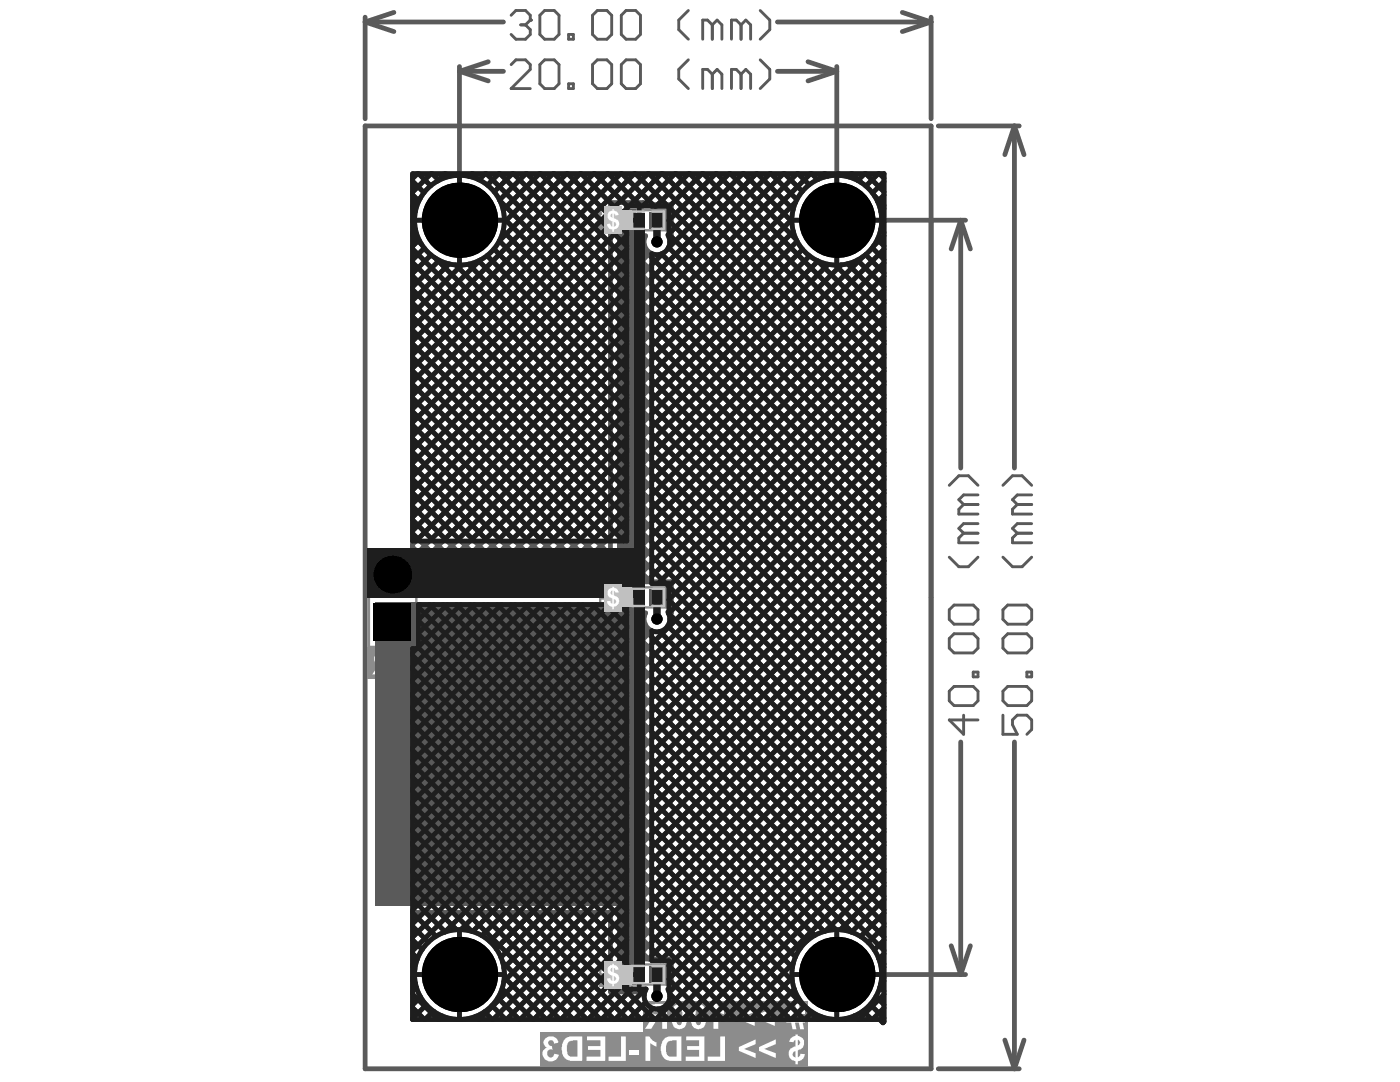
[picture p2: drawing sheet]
<svg xmlns="http://www.w3.org/2000/svg" width="279mm" height="216mm" viewBox="0 0 279 216" stroke-linecap="round" stroke-linejoin="round" font-family="sans-serif">
<g fill="none" stroke="#5a5a5a" stroke-width=".96">
<path d="M72.9 3.4v20.3M72.9 4.4l5.7 1.9M72.9 4.4h27.6M78.6 2.5l-5.7 1.9M91.7 14.2l5.7 1.9M91.7 13.3v21.8M91.7 14.2h8.8M97.4 12.3l-5.7 1.9M155.2 4.4h30.6M155.2 14.2h11.8M161.3 12.3l5.7 1.9M167 14.2l-5.7 1.9"/>
<path d="M167 13.3v21.8M180.1 2.5l5.7 1.9M185.8 3.4v20.3M185.8 4.4l-5.7 1.9M72.9 25.1h112.9v188.2h-112.9zM187.3 25.1h16.1M202.4 25.1l2 5.8M202.4 25.1l-1.9 5.8M202.4 25.1v68.3M175.9 43.9h16.8M191.7 43.9l2 5.8M191.7 43.9v49.5"/>
<path d="M191.7 43.9l-1.9 5.8M191.7 148.1v46.4M202.4 148.1v65.2M175.9 194.5h16.8M189.8 188.7l1.9 5.8M193.7 188.7l-2 5.8M187.3 213.3h16.1M200.5 207.5l1.9 5.8M204.4 207.5l-2 5.8"/>
</g>
<g fill="none" stroke="#5a5a5a" stroke-width=".57">
<path d="M102 12.9l1-1h1.9l.9 1v1l-3.8 3.8h3.8M102 3.1l1-1h1.9l.9 1v.9M107.7 12.9l1-1h1.9l1 1v3.8l-1 1h-1.9l-1-1zM113.5 16.7h.9v1h-.9zM118.3 12.9l.9-1h1.9l1 1v3.8l-1 1h-1.9l-.9-1zM124 12.9l.9-1h2l.9 1v3.8l-.9 1h-2l-.9-1zM137.4 11.9l-1.9 2v1.9l1.9 1.9M142.2 14.8l-1-.9h-1v3.8M142.2 14.8v2.9M142.2 14.8l.9-.9 1 .9v2.9M147.9 14.8l-1-.9h-.9v3.8M147.9 14.8v2.9"/>
<path d="M147.9 14.8l.9-.9 1 .9v2.9M151.7 11.9l1.9 2v1.9l-1.9 1.9M189.4 96.8l2-1.9h1.9l1.9 1.9M195.2 98.8h-2.9l-.9 .9 .9 1M200.2 96.8l1.9-1.9h1.9l1.9 1.9M205.9 98.8h-2.9l-.9 .9 .9 1M189.4 111.2l2 1.9h1.9l1.9-1.9M192.3 106.4l-.9 1v.9h3.8M192.3 100.7l-.9 .9v1h3.8M192.3 106.4h2.9M192.3 100.7h2.9M195.2 104.5h-2.9l-.9 .9 .9 1"/>
<path d="M200.2 111.2l1.9 1.9h1.9l1.9-1.9M203 106.4l-.9 1v.9h3.8M203 106.4h2.9M203 100.7l-.9 .9v1h3.8M203 100.7h2.9M205.9 104.5h-2.9l-.9 .9 .9 1M189.4 137.9l1-.9h3.8l1 .9v1.9l-1 1h-3.8l-1-1zM189.4 121.7l1-1h3.8l1 1v1.9l-1 1h-3.8l-1-1zM189.4 127.4l1-.9h3.8l1 .9v1.9l-1 1h-3.8l-1-1zM194.2 134.1h1v1h-1zM200.2 137.9l.9-.9h3.8l1 .9v1.9l-1 1h-3.8l-.9-1zM200.2 127.4l.9-.9h3.8l1 .9v1.9l-1 1h-3.8l-.9-1z"/>
<path d="M200.2 121.7l.9-1h3.8l1 1v1.9l-1 1h-3.8l-.9-1zM204.9 134.1h1v1h-1zM192.3 142.7v3.8l-2.9-2.8h5.8M200.2 142.7v3.8h2.8l-.9-1.9v-.9l.9-1h1.9l1 1v1.9l-1 .9"/>
</g>
<circle cx="105.8" cy="4" r=".29" fill="#5a5a5a"/>
<g fill="none" stroke="#5a5a5a" stroke-width=".57">
<path d="M103.9 5h1M104.9 5l.9 .9v1l-.9 .9h-1.9l-1-.9M105.8 4l-.9 1M107.7 3.1l1-1h1.9l1 1v3.8l-1 .9h-1.9l-1-.9zM113.5 6.9h.9v.9h-.9zM118.3 3.1l.9-1h1.9l1 1v3.8l-1 .9h-1.9l-.9-.9zM124 3.1l.9-1h2l.9 1v3.8l-.9 .9h-2l-.9-.9zM137.4 2.1l-1.9 1.9v1.9l1.9 1.9M142.2 5l-1-1h-1v3.8M142.2 5v2.8M142.2 5l.9-1 1 1v2.8M147.9 5l-1-1h-.9v3.8"/>
<path d="M147.9 5v2.8M147.9 5l.9-1 1 1v2.8M151.7 2.1l1.9 1.9v1.9l-1.9 1.9"/>
</g>
<path d="M123.6 41.9h9.3v4h-9.3zM73.6 109.7h9.5v19.4h-9.5zM123.6 117.2h9.3v4h-9.3zM123.6 192.4h9.3v4.1h-9.3z" fill="none" stroke="#8c8c8c" stroke-width=".48"/>
<path d="M73.4 129.3h15.4v6.2h-15.4z" fill-rule="evenodd" fill="#8c8c8c"/>
<g fill="#fff">
<path d="M78.6 130.3h.9l.6 3 .8-3h1.1l.7 2.9 .7-2.9h.9l-1.1 4.3h-.9l-.8-3.2-.9 3.2h-.9z"/>
<path d="M85.5 131.3l.4-.3h1v1.3l-.8-.1a.58 .58 0 0 1-.6-.3 .58 .58 0 0 1 0-.6zM84.7 130.8a1.38 1.38 0 0 0 .1 1.6 1.38 1.38 0 0 0 1.4 .5h.7v1.7h.9v-4.3l-2.5 .1z"/>
<path d="M75.6 131.2l.2-.2h1.5v1.1h-.8a.63 .63 0 0 1-.8-.1 .63 .63 0 0 1-.1-.8zM75 130.6a1.17 1.17 0 0 0-.3 1.3 1.17 1.17 0 0 0 1.1 .8l-.6 .5-.9 1.4h1.1l.8-1.4 .4-.4 .4-.1h.3v1.9h.8v-4.3h-2.1l-.5 .1z"/>
</g>
<path d="M119.5 192.1h3.7v4.8h-3.7z" fill-rule="evenodd" fill="#8c8c8c"/>
<path d="M120.1 192.7l.2 .9h-.3v.6h.4l.2 .8h-.6v.4h.7l.2 1.1h.6l-.2-1.1h.5l.2 1.1h.6l-.2-1.1h.3v-.4h-.4l-.2-.8h.6v-.6h-.7l-.2-.9h-.5l.2 .9h-.6l-.2-.9zM121 194.2h.5l.1 .8h-.4z" fill="#fff"/>
<path d="M119.5 41.4h3.7v4.8h-3.7z" fill-rule="evenodd" fill="#8c8c8c"/>
<path d="M120 41.9l.2 1h-.3v.6h.4l.2 .7h-.6v.6h.7l.2 1h.6l-.2-1h.5l.2 1h.6l-.2-1h.3v-.6h-.4l-.2-.7h.6v-.6h-.7l-.2-1h-.5l.2 1h-.6l-.2-1zM120.9 43.5h.6l.1 .7h-.5z" fill="#fff"/>
<path d="M119.5 116.8h3.7v4.8h-3.7z" fill-rule="evenodd" fill="#8c8c8c"/>
<path d="M120.1 117.4l.2 .9h-.3v.6h.4l.2 .8h-.6v.4h.7l.2 1.1h.6l-.2-1.1h.5l.2 1.1h.6l-.2-1.1h.3v-.4h-.4l-.2-.8h.6v-.6h-.7l-.2-.9h-.5l.2 .9h-.6l-.2-.9zM121 118.9h.5l.1 .8h-.4z" fill="#fff"/>
<path d="M107.8 205.9h53.4v6.9h-53.4z" fill-rule="evenodd" fill="#8c8c8c"/>
<g fill="#fff">
<path d="M151.5 208.9l3.3-1.5v.9l-2.3 1 2.3 .9v.9l-3.3-1.4z"/>
<path d="M147.5 208.9l3.3-1.5v.9l-2.3 1 2.3 .9v.9l-3.3-1.4z"/>
<path d="M143.7 206.8h1v4.9h-3.5v-.9h2.5z"/>
<path d="M136.9 206.8h3.7v4.9h-3.8v-.9h2.7v-1.3h-2.4v-.8h2.4v-1.1h-2.6z"/>
<path d="M128.8 206.8h.8l.6 .8 .8 .4v.8l-1.2-.6v3.5h-1z"/>
<path d="M125.6 209.5h1.8v.9h-1.8z"/>
<path d="M123.9 206.8h1v4.9h-3.4v-.9h2.4z"/>
<path d="M117.1 206.8h3.7v4.9h-3.7v-.9h2.7v-1.3h-2.5v-.8h2.5v-1.1h-2.7z"/>
<path d="M108.7 207.3a1.54 1.54 0 0 1 1.6-.5 1.54 1.54 0 0 1 1.1 1.3l-.9 .2a.6 .6 0 0 0-.5-.7 .6 .6 0 0 0-.6 .6 .6 .6 0 0 0 .7 .5l.2 .8a.77 .77 0 0 0-1.1 .7 .77 .77 0 0 0 1.1 .7l.3-.6 .9 .2a1.62 1.62 0 0 1-2.1 1.2 1.62 1.62 0 0 1-1-2.2l.5-.4h.3a1.2 1.2 0 0 1-.5-1.8z"/>
<path d="M157.7 207.3l-.2 .6 .9 .1 .1-.3 .2-.2v1.3a1.49 1.49 0 0 0-1.3 1.5 1.49 1.49 0 0 0 1.3 1.5v.6h.5v-.6a1.47 1.47 0 0 0 1.5-1.4l-.9-.1-.2 .4-.4 .2 .1-1.3a1.48 1.48 0 0 0 1.2-1.4 1.48 1.48 0 0 0-1.1-1.5h-.2v-.3h-.5v.3l-.4 .1zM159.2 207.5a.58 .58 0 0 1 .5 .6 .58 .58 0 0 1-.5 .5zM158.4 209.9l.3-.2v1.3a.71 .71 0 0 1-.3-1.1z"/>
<path d="M133.2 208l.5-.3 1.3-.1v3.2h-.8a1.01 1.01 0 0 1-1.3-1v-1.2zM132.4 207.4a3 3 0 0 0 .4 4l.8 .3h2.4v-4.9h-2.6z"/>
<path d="M113.4 208l.5-.3 1.3-.1v3.2h-.8a1.01 1.01 0 0 1-1.3-1v-1.2zM112.7 207.4a3 3 0 0 0 .3 4l.8 .3h2.4v-4.9h-2.6z"/>
</g>
<path d="M83.2 121.2h14v6.3h-14z" fill-rule="evenodd" fill="#8c8c8c"/>
<g fill="#fff">
<path d="M93.9 122.5a1.44 1.44 0 0 1 2.2 .6l.1 .3-.8 .1a.52 .52 0 0 0-.6-.5 .52 .52 0 0 0-.3 .8l.6 .2 .1 .6a.67 .67 0 0 0-.9 .3 .67 .67 0 0 0 .1 .9 .67 .67 0 0 0 .9-.1l.1-.4 .8 .1a1.39 1.39 0 0 1-2.1 1 1.25 1.25 0 0 1-.2-2.1h.2v-.2a1.03 1.03 0 0 1-.2-1.6z"/>
<path d="M91.9 125.8h.8v.7h-.8z"/>
<path d="M88.7 122.7a1.36 1.36 0 0 1 1.4-.5 1.36 1.36 0 0 1 1 1.1l-.6 .2a.54 .54 0 0 0-.6-.6 .54 .54 0 0 0-.5 .6 .54 .54 0 0 0 .7 .5l.1 .6a.67 .67 0 0 0-.9 .3 .67 .67 0 0 0 .2 .9 .67 .67 0 0 0 .9-.1l.1-.4 .7 .1a1.42 1.42 0 0 1-1.7 1.2 1.42 1.42 0 0 1-1-1.8l.2-.4 .5-.2a1.1 1.1 0 0 1-.5-1.5z"/>
<path d="M84.2 122.2h.8l1.1 3.2 1.1-3.2h1l-1.6 4.3h-.9z"/>
</g>
<path d="M128.3 199.7h32.9v6.1h-32.9z" fill-rule="evenodd" fill="#8c8c8c"/>
<g fill="#fff">
<path d="M151.3 202.4l3.3-1.4v.9l-2.3 .9 2.3 1v.9l-3.3-1.4z"/>
<path d="M147.3 202.4l3.3-1.4v.9l-2.3 .9 2.3 1v.9l-3.3-1.4z"/>
<path d="M142.4 200.3h.8l.1 .4 .3 .4 .9 .5v.8l-1.1-.6v3.5h-1z"/>
<path d="M157.1 200.3l.3 1.3h-.5v.7h.7l.2 1h-.9v.7h1l.3 1.4h.7l-.2-1.4h.7l.3 1.4h.8l-.3-1.4h.5v-.7h-.7l-.2-1h.9v-.7h-1l-.3-1.3h-.7l.2 1.3h-.7l-.2-1.3zM158.4 202.3h.6l.3 1h-.7z"/>
<path d="M139 201.3a.57 .57 0 0 1 .7 0 .57 .57 0 0 1 .2 .6l.1 .6a3.1 3.1 0 0 1-.3 1.9 .55 .55 0 0 1-.6 .1 .55 .55 0 0 1-.2-.6l-.1-1.5zM138.2 200.9v.2a4.5 4.5 0 0 0-.2 3.1 1.45 1.45 0 0 0 1.6 1.2 1.45 1.45 0 0 0 1.3-1.4 4.5 4.5 0 0 0-.4-3.2 1.52 1.52 0 0 0-2.3 .1z"/>
<path d="M135.2 201.3a.56 .56 0 0 1 .7 0 .56 .56 0 0 1 .2 .6l.1 .6a2.28 2.28 0 0 1-.4 2l-.2 .1a1.07 1.07 0 0 1-.6-1.4l-.1-.6 .1-.9zM134.4 201v.1a4.2 4.2 0 0 0 .2 3.9 1.49 1.49 0 0 0 1.5 .3 1.49 1.49 0 0 0 .9-1.3 3.9 3.9 0 0 0-.5-3.4 1.45 1.45 0 0 0-2.1 .4z"/>
<path d="M130.2 201.5l.4-.3h1.6v1.2h-1a.72 .72 0 0 1-.8-.1 .72 .72 0 0 1-.2-.8zM129.3 201a1.43 1.43 0 0 0 1 2.1l-.6 .7-1 1.5h1.3l.6-1.1a1.34 1.34 0 0 1 1.3-1h.3v2.1h.9v-5l-3 .1z"/>
</g>
<path d="M83.2 111.4h14.7v6.4h-14.7z" fill-rule="evenodd" fill="#8c8c8c"/>
<g fill="#fff">
<path d="M93.3 112.9a2.18 2.18 0 0 1 3.6 1.5v.1a2.23 2.23 0 0 1-1.1 2.1 2.23 2.23 0 0 1-2.5-.1l-.4-.2v-1.8h1.8v.8h-1v.4a1.3 1.3 0 0 0 1.6 .3 1.3 1.3 0 0 0 .6-1.5 1.15 1.15 0 0 0-.7-1.2 1.15 1.15 0 0 0-1.4 .4h-.8v-.3z"/>
<path d="M88.6 112.5h.8v2.9l1.8-2.9h.9v4.3h-.9v-2.8l-1.7 2.8h-.9z"/>
<path d="M85.3 113.5l.5-.3h1v2.9h-.7a1.19 1.19 0 0 1-1.1-1.4l.1-.9zM84.6 113l-.1 .2a3 3 0 0 0 0 2.9l.2 .3 .8 .4h2.2v-4.3h-2z"/>
</g>
<g fill="none" stroke="#5a5a5a" stroke-width=".96">
<path d="M82.3 34.7v76.7l39.5-39.5M82.3 38.8l1.3 1.3M82.3 36.1l2.3 2.3M82.5 34.7h93.9v169.2M83.3 34.7l-1 .9M83.5 34.7l2.5 2.4M84 39.4l-1.7 1.7M86 34.7l-3.7 3.7M86.2 34.7l1.4 1.3M88.7 34.7l-1.5 1.5M88.9 34.7l.6 .5M91.4 34.7l-.3 .3"/>
<path d="M91.7 34.7l.3 .3M91.7 35.5v16.9M94.1 34.7l-.5 .5M94.4 34.7l1.2 1.2M96.8 34.7l-1.2 1.2M97.1 34.7l24.7 24.7M99.5 34.7l-2.2 2.2M99.8 34.7l22 22M102.3 34.7l-3.7 3.6M102.5 34.7l19.3 19.3M105 34.7l-5.3 5.2M105.2 34.7l16.6 16.6"/>
<path d="M107.7 34.7l-7.3 7.2M107.9 34.7l13.9 13.9M110.4 34.7l-9.7 9.7M110.6 34.7l11.2 11.2M113.1 34.7l-13.4 13.4 22.1 22.1M113.3 34.7l8.5 8.5M115.8 34.7l-33.5 33.4M116 34.7l5.8 5.8M118.5 34.7l-36.2 36.1M118.7 34.7l5.8 5.7M121.2 34.7l-38.9 38.8M121.4 34.7l5.8 5.7"/>
<path d="M123.9 34.7l-41.6 41.5M124.1 34.7l6.2 6.1M126.6 34.7l-44.3 44.2M126.8 34.7l6.2 6.1M129.3 34.7l-5.8 5.7M129.5 34.7l46.9 46.8M132 34.7l-5.8 5.7M132.2 34.7l44.2 44.1M134.7 34.7l-6.2 6.1M134.9 34.7l41.5 41.4M137.4 34.7l-6.2 6.1M137.6 34.7l38.8 38.7"/>
<path d="M140.1 34.7l-6.2 6.1M140.3 34.7l36.1 36M142.8 34.7l-8.8 8.8M143 34.7l33.4 33.3M145.5 34.7l-11.5 11.5M145.7 34.7l13.2 13.1M148.2 34.7l-14.9 14.9M148.5 34.7l9.5 9.5M150.9 34.7l-22.6 22.5M151.2 34.7l7.1 7.1M153.6 34.7l-25.3 25.2M153.9 34.7l5.1 5.1"/>
<path d="M156.4 34.7l-28.1 28M156.6 34.7l3.5 3.5M159.1 34.7l-30.8 30.7M159.3 34.7l2.2 2.2M161.8 34.7l-33.5 33.4M162 34.7l1.2 1.1M164.5 34.7l-1.1 1M164.7 34.7l.5 .5M167 35.5v16.9M167.2 34.7l-.4 .3M167.4 34.7l.4 .3M169.9 34.7l-.6 .6"/>
<path d="M170.1 34.7l1.8 1.7M172.6 34.7l-1.4 1.3M172.8 34.7l3.6 3.6M174.5 39.1l1.9 1.9M175.3 34.7l-2.5 2.4M175.5 34.7l.9 .9M176.4 38.9l-1.3 1.3M176.4 36.2l-2.3 2.3M82.3 47l1.9 1.8M82.3 41.5l.6 .6M82.3 44.3l.5 .4M82.3 57.8l39.5 39.5"/>
<path d="M82.3 49.7l39.5 39.4M82.3 52.4l39.5 39.4M82.3 55.1l39.5 39.5M82.8 43.3l-.5 .5M82.9 45.8l-.6 .7M83.2 43.9h17M83.6 47.9l-1.3 1.3M84.7 49.5l-2.4 2.4M86 50.9l-3.7 3.7M86.9 51.5l34.9 34.9M87.7 51.9l-5.4 5.4M89.6 52.7l-7.3 7.3"/>
<path d="M90.9 52.9l30.9 30.8M92.1 52.9l-9.8 9.8M93.5 52.7l28.3 28.3M95.5 52l26.3 26.3M95.8 51.9l-13.5 13.5M97.2 51l24.6 24.6M98.6 49.7l23.2 23.2M99.8 40.1l22 22M100.4 46.1l21.4 21.4M100.7 43.7l21.1 21.1M121.8 55.6l-39.5 39.5M121.8 52.9l-39.5 39.5"/>
<path d="M121.8 44.8l-39.5 39.5M121.8 42.1l-39.5 39.5M121.8 47.5l-39.5 39.5M121.8 50.2l-39.5 39.5M121.8 58.3l-39.5 39.5M128.3 49.7l48.1 48M128.3 52.4l48.1 48.1M128.3 55.1l48.1 48.1M128.3 57.8l48.1 48.1M128.4 47l.3 .4M128.6 48.9l-.3 .2M128.8 47h-.5v69.1h5.7v6.2h-.6l43 43"/>
<path d="M129.7 50.4l-1.4 1.4M132 50.7l44.4 44.3M132.4 50.5l-4.1 4M133.4 47h.6v-6.2h-5.7v-.4h-6.5v78.3h-39.5v-.8M133.4 49.4l43 42.9M133.8 47l42.6 42.6M134 41.8l42.4 42.4M134 44.5l42.4 42.4M158 43.8l-29.7 29.7M158.3 46.2l-30 30M158.5 43.9h17M158.8 40.3l-30.5 30.5"/>
<path d="M159.1 48.1l-30.8 30.8M160.2 49.8l-31.9 31.8M161.6 51.1l-33.3 33.2M163.1 52l13.3 13.3M163.3 52.1l-35 34.9M165.3 52.7l-37 37M166.7 52.9l9.7 9.7M167.9 52.9l-39.6 39.5M169.2 52.6l7.2 7.3M171.1 51.9l5.3 5.3M172.3 51.2l-44 43.9M172.7 50.8l3.7 3.7"/>
<path d="M174.1 49.4l2.3 2.4M175.1 47.8l1.3 1.3M175.8 45.7l.6 .7M175.9 43.2l.5 .5M176.4 41.6l-.6 .7M176.4 44.3l-.5 .5M176.4 47l-2.1 2.2M176.4 57.8l-48.1 48.1M176.4 49.7l-48.1 48.1M176.4 55.1l-48.1 48.1M176.4 52.4l-48.1 48.1M82.3 74l39.5 39.5"/>
<path d="M82.3 76.7l39.5 39.5M82.3 79.4l39.3 39.3M82.3 65.9l39.5 39.5M82.3 68.6l39.5 39.5M82.3 63.2l39.5 39.5M82.3 71.3l39.5 39.5M82.3 60.5l39.5 39.5M121.8 77.3l-38.4 38.3 3.1 3.1M121.8 61l-39.5 39.5M121.8 63.7l-39.5 39.5M121.8 74.6l-38.5 38.5M121.8 80l-38.7 38.7"/>
<path d="M121.8 69.2l-39.5 39.4M121.8 66.4l-39.5 39.5M128.3 76.7l48.1 48.1M128.3 74l48.1 48.1M128.3 79.4l48.1 48.1M128.3 60.5l48.1 48.1M128.3 63.2l48.1 48.1M128.3 65.9l48.1 48.1M128.3 68.6l48.1 48.1M128.3 71.3l48.1 48.1M176.4 79.5l-42.8 42.8M176.4 60.5l-48.1 48.1"/>
<path d="M176.4 76.8l-42.4 42.4M176.4 74.1l-42.4 42.4M176.4 71.4l-44.7 44.7M176.4 66l-48.1 48M176.4 63.2l-48.1 48.1M176.4 68.7l-47.4 47.4M82.3 84.8l33.9 33.9M82.3 87.5l31.2 31.2M82.3 82.1l36.6 36.6M82.3 92.9l25.8 25.8M82.3 90.2l28.5 28.5M82.3 98.3l20.4 20.4"/>
<path d="M82.3 95.6l23.1 23.1M121.8 93.5l-25.2 25.2M121.8 96.2l-22.5 22.5M121.8 98.9l-19.8 19.8M121.8 90.8l-27.9 27.9M121.8 85.4l-33.3 33.3M121.8 82.7l-36 36M121.8 88.1l-30.6 30.6M128.3 82.1l48.1 48.1M128.3 87.5l48.1 48.1M128.3 90.2l48.1 48.1M128.3 84.8l48.1 48.1"/>
<path d="M128.3 98.3l48.1 48.1M128.3 92.9l48.1 48.1M128.3 95.6l48.1 48.1M176.4 95.7l-48.1 48.1M176.4 87.6l-48.1 48M176.4 90.3l-48.1 48M176.4 82.2l-48.1 48M176.4 84.9l-48.1 48M176.4 98.4l-48.1 48.1M176.4 93l-48.1 48M78.3 114.6h4.7M82.3 109.1l9.6 9.6"/>
<path d="M82.3 103.7l15 15M82.3 101l17.7 17.7M82.3 106.4l12.3 12.3M82.6 117.5l1.1 1.2M83.1 112.6l6.1 6.1M121.8 117.8l-.8 .9M121.8 115.1l-3.5 3.6M121.8 112.4l-6.2 6.3M121.8 107l-11.6 11.7M121.8 104.3l-14.3 14.4M121.8 109.7l-8.9 9M121.8 101.6l-17.1 17.1"/>
<path d="M128.3 114.6l1.6 1.5M128.3 111.9l4.3 4.2M128.3 103.8l48.1 48M128.3 101.1l48.1 48M128.3 106.5l48.1 48M128.3 109.2l48.1 48M134 117.5l42.4 42.4M176.4 111.9l-48.1 48.1M176.4 103.8l-48.1 48.1M176.4 109.2l-48.1 48.1M176.4 101.1l-48.1 48.1M176.4 106.5l-48.1 48.1"/>
<path d="M176.4 117.3l-48.1 48.1M176.4 114.6l-48.1 48.1M128.3 122.7l.3 .3M128.3 130.8l48.1 48M128.3 133.5l48.1 48.1M128.3 125.4l48.1 48M128.3 128.1l48.1 48M128.3 138.9l48.1 48.1M128.3 136.2l48.1 48.1M128.7 124.4l-.4 .4M128.9 122.3h-.6v69h5.7v6.3h-.6M130 125.8l-1.7 1.7"/>
<path d="M131.7 126l44.7 44.7M133.3 124.9l43.1 43.1M134 120.2l42.4 42.4M176.4 130.8l-48.1 48.1M176.4 136.2l-48.1 48.1M176.4 120l-48.1 48.1M176.4 138.9l-48.1 48.1M176.4 128.1l-48.1 48.1M176.4 122.7l-48.1 48.1M176.4 125.4l-48.1 48.1M176.4 133.5l-48.1 48.1M128.3 147l38.5 38.5"/>
<path d="M128.3 144.3l41.8 41.8M128.3 155.1l32.7 32.7M128.3 157.8l31.4 31.4M128.3 152.4l34.3 34.3M128.3 149.7l36.2 36.2M128.3 141.6l48.1 48.1M176.4 155.2l-42.8 42.8M176.4 147.1l-44.3 44.2-3.8-3.7M176.4 141.6l-48.1 48.1M176.4 144.3l-47 47M176.4 149.8l-42.4 42.4M176.4 152.5l-42.4 42.4"/>
<path d="M176.4 157.9l-45.6 45.5M128.3 179.4l24 24M128.3 176.7l26.7 26.7M128.3 160.5l30.5 30.4M128.3 163.2l29.8 29.8M128.3 165.9l29.8 29.8M128.3 171.3l32.2 32.1M128.3 168.6l34.9 34.8M128.3 174l29.5 29.4M176.4 179.5l-6.5 6.5M176.4 176.8l-8.7 8.7M176.4 174.1l-11.7 11.7"/>
<path d="M176.4 168.7l-34.8 34.7M176.4 160.6l-42.9 42.8M176.4 166l-37.5 37.4M176.4 163.3l-40.2 40.1M176.4 171.4l-32.1 32M82.3 190.2l1 1M82.3 182.1l4.7 4.7M82.3 198.3l5.1 5.1M82.3 192.9l.5 .5M82.3 195.6l.6 .6M82.3 184.8l3.2 3.2M82.3 187.5l2 2"/>
<path d="M82.7 194.7l-.4 .4M83.1 197.1l-.8 .7M83.2 194.5h17M83.2 191.5l-.9 .9M83.9 198.9l-1.6 1.6M84.6 182.1l-2.3 2.2M85 182.1l3.9 3.9M87.3 182.1l-5 4.9M87.7 182.1l3.4 3.4M90 182.1l-7.7 7.6M90.4 182.1l3.8 3.7M91.7 186v16.9"/>
<path d="M92.7 182.1l-3.9 3.9M93.1 182.1l21.4 21.3M95.4 182.1l-3.4 3.4M95.8 182.1l21.4 21.3M98.1 182.1l-3.8 3.8M98.5 182.1l21.4 21.3M99.3 199.1l4.4 4.3M100.2 197.3l6.2 6.1M100.3 192l11.5 11.4M100.6 195l8.5 8.4M100.8 182.1l-4.6 4.6M101.2 182.1l21.4 21.3"/>
<path d="M103.5 182.1l-5.8 5.7M103.9 182.1l21.4 21.3M106.2 182.1l-7.2 7.2M106.6 182.1l21.4 21.3M108.9 182.1l-8.9 8.9M109.3 182.1l12.5 12.5M111.6 182.1l-11 11M112 182.1l9.8 9.8M114.3 182.1l-13.7 13.8M114.7 182.1l7.1 7.1M117 182.1l-21.3 21.3M117.4 182.1l4.4 4.4"/>
<path d="M119.8 182.1l-21.4 21.3M120.1 182.1l1.7 1.7M121.8 196.2l-7.2 7.2M121.8 185.4l-18 18M121.8 190.8l-12.6 12.6M121.8 193.5l-9.9 9.9M121.8 182.7l-20.7 20.7M121.8 188.1l-15.3 15.3M122.8 197.9l-5.5 5.5M125.2 197.9l5.5 5.5M125.5 197.9l-5.5 5.5M127.9 197.9l.7 .7"/>
<path d="M128.2 197.9l-5.5 5.5M128.3 190.3l1.1 1M128.3 182.2l21.3 21.2M128.3 184.9l18.6 18.5M128.6 197.6l-.3 .2M128.9 197.6h-.6v.3h-6.5v-15.8h-39.5v21.3h93.3l.6 .7M128.9 200l-3.5 3.4M133.6 198.2l5.2 5.2M134 195.9l7.5 7.5M134 193.2l10.2 10.2M158.1 195.1l-8.3 8.3M158.3 192.2l-11.2 11.2"/>
<path d="M158.5 194.5h17M158.5 197.4l-6 6M159.4 199.2l-4.2 4.2M167 186v16.9M174.8 198.9l1.6 1.6M175.4 191.3l1 1.1M175.6 197l.8 .8M176 194.6l.4 .5M176.4 187.6l-1.9 1.9M176.4 190.3l-1 1M176.4 193l-.5 .5M176.4 195.7l-.7 .7"/>
<path d="M176.4 198.4l-5 5M176.4 184.9l-3.1 3.2M176.4 182.2l-4.6 4.7M82.3 201l2.4 2.4M85.1 200.5l-2.8 2.8M86.5 201.8l-1.7 1.6M88.3 202.7l-.8 .7M94.9 202.8l.6 .6M96.7 201.9l1.5 1.5M98.2 200.7l2.8 2.7M130.3 201.2l-2.2 2.2M131.3 201.3l2.1 2.1"/>
<path d="M133.1 200.4l3 3M160.6 200.7l-2.7 2.7M162.1 201.9l-1.5 1.5M163.9 202.9l-.6 .5M168.9 203.2l-.2 .2M170.5 202.7l.8 .7M172.3 201.7l1.7 1.7M173.7 200.4l2.7 2.8M176.4 203.8l-.2 .3M176.4 201.1l-2.3 2.3"/>
</g>
<path d="M131.1 43.9v4.4M131.1 119.2v4.3M131.1 194.5v4.3" fill="none" stroke="#5a5a5a" stroke-width="1.4"/>
<g fill="#5a5a5a">
<path d="M123.3 41.9h3.6v154.6h-3.6z" fill-rule="evenodd"/>
<path d="M74.8 120.1h49.6v60.5h-49.6z" fill-rule="evenodd"/>
</g>
<g fill="none" stroke="#5a5a5a" stroke-width=".96">
<path d="M128.8 47a2.56 2.56 0 0 0 2.3 3.8 2.56 2.56 0 0 0 2.3-3.8M82.3 111.3a5.2 5.2 0 0 1 0 6.6M128.9 122.3a2.56 2.56 0 0 0 2.2 3.8 2.56 2.56 0 0 0 2.3-3.8M128.9 197.6a2.56 2.56 0 0 0 2.2 3.7 2.56 2.56 0 0 0 2.3-3.7"/>
<circle cx="91.7" cy="43.9" r="9"/>
<circle cx="167" cy="43.9" r="9"/>
<circle cx="91.7" cy="194.5" r="9"/>
<circle cx="167" cy="194.5" r="9"/>
</g>
<g fill="#000">
<circle cx="91.7" cy="43.9" r="7.5"/>
<circle cx="131.1" cy="48.3" r="1.13"/>
<circle cx="167" cy="43.9" r="7.5"/>
<circle cx="78.3" cy="114.6" r="3.8"/>
<circle cx="131.1" cy="123.5" r="1.13"/>
<circle cx="91.7" cy="194.5" r="7.5"/>
<circle cx="131.1" cy="198.8" r="1.13"/>
<circle cx="167" cy="194.5" r="7.5"/>
</g>
<path d="M74.5 120.4h7.6v7.6h-7.6z" fill-rule="evenodd" fill="#000"/>
<g fill="#5a5a5a">
<path d="M123.9 192.8h2.9v3.3h-2.9z" fill-rule="evenodd"/>
<path d="M129.7 192.8h2.8v3.3h-2.8z" fill-rule="evenodd"/>
<path d="M123.9 42.3h2.9v3.3h-2.9z" fill-rule="evenodd"/>
<path d="M129.7 42.3h2.8v3.3h-2.8z" fill-rule="evenodd"/>
<path d="M123.9 117.5h2.9v3.4h-2.9z" fill-rule="evenodd"/>
<path d="M129.7 117.5h2.8v3.4h-2.8z" fill-rule="evenodd"/>
</g>
<g fill="none" stroke="#1e1e1e" stroke-width=".96">
<path d="M82.3 34.7v73.3h42.8v-66.9h5M82.3 38.8l1.3 1.3M82.3 36.1l2.3 2.3M82.5 34.7h93.9v169.2M83.3 34.7l-1 .9M83.5 34.7l2.5 2.4M84 39.4l-1.7 1.7M86 34.7l-3.7 3.7M86.2 34.7l1.4 1.3M88.7 34.7l-1.5 1.5M88.9 34.7l.6 .5M91.4 34.7l-.3 .3"/>
<path d="M91.7 34.7l.3 .3M91.7 35.5v16.9M94.1 34.7l-.5 .5M94.4 34.7l1.2 1.2M96.8 34.7l-1.2 1.2M97.1 34.7l28 28M99.5 34.7l-2.2 2.2M99.8 34.7l25.3 25.3M102.3 34.7l-3.7 3.6M102.5 34.7l22.6 22.6M105 34.7l-5.3 5.2M105.2 34.7l19.9 19.9"/>
<path d="M107.7 34.7l-7.3 7.2M107.9 34.7l17.2 17.2M110.4 34.7l-9.7 9.7M110.6 34.7l14.5 14.5M113.1 34.7l-13.4 13.4 25.4 25.4M113.3 34.7l11.8 11.7M115.8 34.7l-33.5 33.4M116 34.7l9.1 9M118.5 34.7l-36.2 36.1M118.7 34.7l6.5 6.4M121.2 34.7l-38.9 38.8M121.4 34.7l6.5 6.4"/>
<path d="M123.9 34.7l-41.6 41.5M124.1 34.7l6.6 6.5M126.6 34.7l-44.3 44.2M126.8 34.7l6.6 6.5M129.3 34.7l-47 46.9M129.5 34.7l46.9 46.8M132 34.7l-49.7 49.6M132.2 34.7l44.2 44.1M134.7 34.7l-6.5 6.4M134.9 34.7l41.5 41.4M137.4 34.7l-6.5 6.5M137.6 34.7l38.8 38.7"/>
<path d="M140.1 34.7l-6.6 6.6M140.3 34.7l36.1 36M142.8 34.7l-9.3 9.3 42.9 42.9M143 34.7l33.4 33.3M145.5 34.7l-12 12v-5.5h-3.4M145.7 34.7l13.2 13.1M148.2 34.7l-14.9 14.9M148.5 34.7l9.5 9.5M150.9 34.7l-20.8 20.8M151.2 34.7l7.1 7.1M153.6 34.7l-23.5 23.5M153.9 34.7l5.1 5.1"/>
<path d="M156.4 34.7l-26.3 26.2M156.6 34.7l3.5 3.5M159.1 34.7l-29 28.9M159.3 34.7l2.2 2.2M161.8 34.7l-31.7 31.6M162 34.7l1.2 1.1M164.5 34.7l-1.1 1M164.7 34.7l.5 .5M167 35.5v16.9M167.2 34.7l-.4 .3M167.4 34.7l.4 .3M169.9 34.7l-.6 .6"/>
<path d="M170.1 34.7l1.8 1.7M172.6 34.7l-1.4 1.3M172.8 34.7l3.6 3.6M174.5 39.1l1.9 1.9M175.3 34.7l-2.5 2.4M175.5 34.7l.9 .9M176.4 38.9l-1.3 1.3M176.4 36.2l-2.3 2.3M82.3 47l1.9 1.8M82.3 41.5l.6 .6M82.3 44.3l.5 .4M82.3 49.7l42.8 42.7"/>
<path d="M82.3 52.4l42.8 42.7M82.3 55.1l42.8 42.7M82.3 57.8l42.8 42.7M82.8 43.3l-.5 .5M82.9 45.8l-.6 .7M83.2 43.9h17M83.6 47.9l-1.3 1.3M84.7 49.5l-2.4 2.4M86 50.9l-3.7 3.7M86.9 51.5l38.2 38.2M87.7 51.9l-5.4 5.4M89.6 52.7l-7.3 7.3"/>
<path d="M90.9 52.9l34.2 34.1M92.1 52.9l-9.8 9.8M93.5 52.7l31.6 31.6M95.5 52l29.6 29.6M95.8 51.9l-13.5 13.5M97.2 51l27.9 27.9M98.6 49.7l26.5 26.5M99.8 40.1l25.3 25.3M100.4 46.1l24.7 24.7M100.7 43.7l24.4 24.4M125.1 57.8l-42.8 42.7M125.1 49.7l-42.8 42.7"/>
<path d="M125.1 52.4l-42.8 42.7M125.1 47l-42.8 42.7M125.1 44.3l-42.8 42.7M125.1 55.1l-42.8 42.7M127.6 41.7v2.2h-1.9M130.1 50.6v65.8h3.4v5.5M130.1 51.4l46.3 46.3M130.1 54.1l46.3 46.4M130.1 59.5l46.3 46.4M130.1 56.8l46.3 46.4M132 50.7l44.4 44.3M132.4 50.5l-2.3 2.3"/>
<path d="M133.4 49.4l43 42.9M133.5 46.7l42.9 42.9M133.5 41.3l42.9 42.9M158 43.8l-27.9 27.9M158.3 46.2l-28.2 28.2M158.5 43.9h17M158.8 40.3l-28.7 28.7M159.1 48.1l-29 29M160.2 49.8l-30.1 30M161.6 51.1l-31.5 31.4M163.1 52l13.3 13.3M163.3 52.1l-33.2 33.2"/>
<path d="M165.3 52.7l-35.2 35.3M166.7 52.9l9.7 9.7M167.9 52.9l-37.8 37.8M169.2 52.6l7.2 7.3M171.1 51.9l5.3 5.3M172.3 51.2l-42.2 42.2M172.7 50.8l3.7 3.7M174.1 49.4l2.3 2.4M175.1 47.8l1.3 1.3M175.8 45.7l.6 .7M175.9 43.2l.5 .5M176.4 41.6l-.6 .7"/>
<path d="M176.4 44.3l-.5 .5M176.4 47l-2.1 2.2M176.4 49.7l-46.3 46.4M176.4 52.4l-46.3 46.4M176.4 55.1l-46.3 46.4M176.4 57.8l-46.3 46.4M82.3 65.9l42.1 42.1M82.3 74l34 34M82.3 79.4l28.6 28.6M82.3 76.7l31.3 31.3M82.3 60.5l42.8 42.7M82.3 63.2l42.8 42.7"/>
<path d="M82.3 68.6l39.4 39.4M82.3 71.3l36.7 36.7M125.1 74l-34 34M125.1 79.4l-28.6 28.6M125.1 76.7l-31.3 31.3M125.1 65.9l-42.1 42.1M125.1 68.6l-39.4 39.4M125.1 60.5l-42.8 42.7M125.1 63.2l-42.8 42.7M125.1 71.3l-36.7 36.7M130.1 75.7l46.3 46.4M130.1 73l46.3 46.4"/>
<path d="M130.1 78.5l46.3 46.3M130.1 62.2l46.3 46.4M130.1 64.9l46.3 46.4M130.1 67.6l46.3 46.4M130.1 70.3l46.3 46.4M176.4 76.8l-42.9 42.9M176.4 60.5l-46.3 46.4M176.4 68.7l-46.3 46.3M176.4 74.1l-42.9 42.9M176.4 79.5l-43 42.9M176.4 63.2l-46.3 46.4M176.4 66l-46.3 46.3"/>
<path d="M176.4 71.4l-45.1 45M82.3 98.3l9.7 9.7M82.3 87.5l20.5 20.5M82.3 92.9l15.1 15.1M82.3 90.2l17.8 17.8M82.3 95.6l12.4 12.4M82.3 84.8l23.2 23.2M82.3 82.1l25.9 25.9M125.1 82.1l-25.9 25.9M125.1 84.8l-23.2 23.2M125.1 87.5l-20.5 20.5M125.1 98.3l-9.6 9.7"/>
<path d="M125.1 90.2l-17.8 17.8M125.1 95.6l-12.3 12.4M125.1 92.9l-15 15.1M130.1 92l46.3 46.3M130.1 81.2l46.3 46.3M130.1 86.6l46.3 46.3M130.1 89.3l46.3 46.3M130.1 83.9l46.3 46.3M130.1 94.7l46.3 46.3M130.1 97.4l46.3 46.3M176.4 84.9l-46.3 46.3M176.4 95.7l-46.3 46.3"/>
<path d="M176.4 87.6l-46.3 46.3M176.4 90.3l-46.3 46.3M176.4 82.2l-46.3 46.3M176.4 93l-46.3 46.3M176.4 98.4l-46.3 46.3M82.3 106.4l1.6 1.6M82.3 103.7l4.3 4.3M82.3 101l7 7M125.1 106.4l-1.5 1.6M125.1 103.7l-4.2 4.3M125.1 101l-6.9 7M130.1 113.6l46.3 46.3"/>
<path d="M130.1 102.8l46.3 46.3M130.1 100.1l46.3 46.3M130.1 105.5l46.3 46.3M130.1 108.2l46.3 46.3M130.1 110.9l46.3 46.3M133.5 119.7l42.9 42.9M176.4 111.9l-46.3 46.3M176.4 103.8l-46.3 46.3M176.4 106.5l-46.3 46.3M176.4 117.3l-46.3 46.3M176.4 114.6l-46.3 46.3M176.4 101.1l-46.3 46.3"/>
<path d="M176.4 109.2l-46.3 46.3M82.3 130.8l42.8 42.7M82.3 133.5l42.8 42.7M82.3 138.9l42.8 42.7M82.3 136.2l42.8 42.7M83.5 129.2l41.6 41.6M83.5 121.1l41.6 41.6M83.5 123.8l41.6 41.6M83.5 126.5l41.6 41.6M83.8 120.6l-.3 .4M85.7 120.6l39.4 39.4M86.6 120.6l-3.1 3.1"/>
<path d="M88.4 120.6l36.7 36.7M89.3 120.6l-5.8 5.8M91.1 120.6l34 34M92 120.6l-9.7 9.7M93.8 120.6l31.3 31.3M94.7 120.6l-12.4 12.4M96.5 120.6l28.6 28.6M97.4 120.6l-15.1 15.1M99.2 120.6l25.9 25.9M100.1 120.6l-17.8 17.8M101.9 120.6l23.2 23.2M102.8 120.6l-20.5 20.5"/>
<path d="M104.7 120.6l20.4 20.5M105.5 120.6l-23.2 23.2M107.4 120.6l17.7 17.8M108.2 120.6l-25.9 25.9M110.1 120.6l15 15.1M110.9 120.6l-28.6 28.6M112.8 120.6l12.3 12.4M113.6 120.6l-31.3 31.3M115.5 120.6l9.6 9.7M116.3 120.6l-34 34M118.2 120.6l6.9 6.9M119 120.6l-36.7 36.7"/>
<path d="M120.9 120.6l4.2 4.2M121.7 120.6l-39.4 39.4M123.6 120.6l1.5 1.5M124.4 120.6l-42.1 42.1M125.1 128.1l-42.8 42.7M125.1 130.8l-42.8 42.7M125.1 122.7l-42.8 42.7M125.1 125.4l-42.8 42.7M125.1 138.9l-42.8 42.7M125.1 133.5l-42.8 42.7M125.1 136.2l-42.8 42.7M130.1 125.9v65.8h3.4v5.5"/>
<path d="M130.1 127.1l46.3 46.3M130.1 129.8l46.3 46.3M130.1 137.9l46.3 46.4M130.1 132.5l46.3 46.3M130.1 135.2l46.3 46.4M131.7 126l44.7 44.7M133.3 124.9l43.1 43.1M133.4 122.3l43 43M176.4 138.9l-46.3 46.4M176.4 128.1l-46.3 46.4M176.4 130.8l-46.3 46.4M176.4 136.2l-46.3 46.4"/>
<path d="M176.4 122.7l-46.3 46.4M176.4 120l-46.3 46.3M176.4 125.4l-46.3 46.4M176.4 133.5l-46.3 46.4M82.3 141.6l42.8 42.7M82.3 144.3l42.8 42.7M82.3 147l42.8 42.7M82.3 149.7l42.8 42.7M82.3 157.8l45.7 45.6M82.3 155.1l48.4 48.3M82.3 152.4l42.8 42.7M125.1 157.8l-28.9 28.9"/>
<path d="M125.1 149.7l-36.3 36.3M125.1 152.4l-33.1 33.1M125.1 141.6l-42.8 42.7M125.1 144.3l-42.8 42.7M125.1 155.1l-30.8 30.8M125.1 147l-42.8 42.7M130.1 146l40 40.1M130.1 156.8l30.9 31M130.1 159.6l29.6 29.6M130.1 151.4l34.4 34.5M130.1 148.7l36.7 36.8M130.1 154.1l32.5 32.6"/>
<path d="M130.1 140.6l46.3 46.4M130.1 143.3l46.3 46.4M176.4 149.8l-42.9 42.9 10.7 10.7M176.4 155.2l-42.8 42.8M176.4 147.1l-44.7 44.6M176.4 141.6l-46.3 46.4M176.4 144.3l-46.3 46.4M176.4 157.9l-45.6 45.5M176.4 152.5l-42.9 42.9M82.3 179.4l6.6 6.6M82.3 174l11.9 11.8M82.3 176.7l8.8 8.8"/>
<path d="M82.3 160.5l43 42.9M82.3 163.2l40.3 40.2M82.3 168.6l34.9 34.8M82.3 165.9l37.6 37.5M82.3 171.3l32.2 32.1M125.1 165.9l-25.1 25.1M125.1 160.5l-27.4 27.3M125.1 179.4l-24 24M125.1 168.6l-24.5 24.5M125.1 163.2l-26.1 26.1M125.1 176.7l-26.7 26.7M125.1 174l-29.4 29.4"/>
<path d="M125.1 171.3l-24.5 24.6M130.1 178.5l24.9 24.9M130.1 162.3l28.7 28.6M130.1 165l28 28M130.1 167.7l28 28M130.1 173.1l30.4 30.3M130.1 170.4l33.1 33M130.1 175.8l27.7 27.6M176.4 179.5l-6.5 6.5M176.4 176.8l-8.7 8.7M176.4 174.1l-11.7 11.7M176.4 160.6l-42.9 42.8"/>
<path d="M176.4 166l-37.5 37.4M176.4 163.3l-40.2 40.1M176.4 171.4l-32.1 32M176.4 168.7l-34.8 34.7M82.3 190.2l1 1M82.3 182.1l4.7 4.7M82.3 198.3l5.1 5.1M82.3 192.9l.5 .5M82.3 195.6l.6 .6M82.3 187.5l2 2M82.3 184.8l3.2 3.2M82.7 194.7l-.4 .4"/>
<path d="M83.1 197.1l-.8 .7M83.2 194.5h17M83.2 191.5l-.9 .9M83.9 198.9l-1.6 1.6M91.7 186v16.9M99.3 199.1l4.4 4.3M100.2 197.3l6.2 6.1M100.3 192l11.5 11.4M100.6 195l8.5 8.4M125.1 190.2l-13.2 13.2M125.1 195.6l-7.8 7.8M125.1 192.9l-10.5 10.5"/>
<path d="M125.1 184.8l-18.6 18.6M125.1 182.1l-21.3 21.3M125.1 187.5l-15.9 15.9M125.7 194.5h1.9v2.2M126.1 197.3l-6.1 6.1M127.3 197.3l1.3 1.3M128.8 197.3l-6.1 6.1M128.9 200l-3.5 3.4M129 197.3h-3.9v-76.7h-41.6v8.8h-1.2v74h93.3l.6 .7M130.1 189.3l2.4 2.4M130.1 183.9l19.5 19.5M130.1 181.2l22.2 22.2"/>
<path d="M130.1 186.6l16.8 16.8M133.5 195.4l8 8M133.6 198.2l5.2 5.2M158.1 195.1l-8.3 8.3M158.3 192.2l-11.2 11.2M158.5 194.5h17M158.5 197.4l-6 6M159.4 199.2l-4.2 4.2M167 186v16.9M174.8 198.9l1.6 1.6M175.4 191.3l1 1.1M175.6 197l.8 .8"/>
<path d="M176 194.6l.4 .5M176.4 190.3l-1 1M176.4 187.6l-1.9 1.9M176.4 193l-.5 .5M176.4 195.7l-.7 .7M176.4 198.4l-5 5M176.4 184.9l-3.1 3.2M176.4 182.2l-4.6 4.7M82.3 201l2.4 2.4M85.1 200.5l-2.8 2.8M86.5 201.8l-1.7 1.6M88.3 202.7l-.8 .7"/>
<path d="M94.9 202.8l.6 .6M96.7 201.9l1.5 1.5M98.2 200.7l2.8 2.7M130.3 201.2l-2.2 2.2M131.3 201.3l2.1 2.1M133.1 200.4l3 3M160.6 200.7l-2.7 2.7M162.1 201.9l-1.5 1.5M163.9 202.9l-.6 .5M168.9 203.2l-.2 .2M170.5 202.7l.8 .7M172.3 201.7l1.7 1.7"/>
<path d="M173.7 200.4l2.7 2.8M176.4 203.8l-.2 .3M176.4 201.1l-2.3 2.3"/>
</g>
<path d="M131.1 43.9h.1M131.1 43.9v4.4M131.1 119.2v4.3M131.1 194.5v4.3" fill="none" stroke="#1e1e1e" stroke-width="1.4"/>
<g fill="#1e1e1e">
<path d="M126.5 42.6h2.1v153.3h-2.1z" fill-rule="evenodd"/>
<path d="M73.3 109.4h54.3v9.8h-54.3z" fill-rule="evenodd"/>
</g>
<g fill="none" stroke="#1e1e1e" stroke-width=".96">
<path d="M133.3 46.9a2.56 2.56 0 0 1-.2 3 2.56 2.56 0 0 1-3 .7M133.3 122.1a2.56 2.56 0 0 1-.2 3.1 2.56 2.56 0 0 1-3 .7M129 197.4a2.56 2.56 0 0 0 2.1 3.9 2.56 2.56 0 0 0 2.2-3.9"/>
<circle cx="91.7" cy="43.9" r="9"/>
<circle cx="167" cy="43.9" r="9"/>
<circle cx="91.7" cy="194.5" r="9"/>
<circle cx="167" cy="194.5" r="9"/>
</g>
<g fill="#000">
<circle cx="91.7" cy="43.9" r="7.5"/>
<circle cx="131.1" cy="48.3" r="1.13"/>
<circle cx="167" cy="43.9" r="7.5"/>
<circle cx="78.3" cy="114.6" r="3.8"/>
<circle cx="131.1" cy="123.5" r="1.13"/>
<circle cx="91.7" cy="194.5" r="7.5"/>
<circle cx="131.1" cy="198.8" r="1.13"/>
<circle cx="167" cy="194.5" r="7.5"/>
</g>
<path d="M74.5 120.4h7.6v7.6h-7.6z" fill-rule="evenodd" fill="#000"/>
<g fill="#1e1e1e">
<path d="M130.2 193.1h1.9v2.7h-1.9z" fill-rule="evenodd"/>
<path d="M130.2 117.9h1.9v2.6h-1.9z" fill-rule="evenodd"/>
<path d="M130.2 42.6h1.9v2.7h-1.9z" fill-rule="evenodd"/>
<path d="M126.6 193.1h1.9v2.7h-1.9z" fill-rule="evenodd"/>
<path d="M126.6 117.9h1.9v2.6h-1.9z" fill-rule="evenodd"/>
<path d="M126.6 42.6h1.9v2.7h-1.9z" fill-rule="evenodd"/>
</g>
<path d="M128.5 42.2h-2.4v3.5h2.4M130.2 42.2h2.3v3.5h-2.3M128.5 117.5h-2.4v3.4h2.4M130.2 117.5h2.3v3.4h-2.3M128.5 192.7h-2.4v3.5h2.4M130.2 192.7h2.3v3.5h-2.3" fill="none" stroke="#c0c0c0" stroke-width=".48"/>
<g fill="#c0c0c0">
<path d="M124.2 192.5h1.9v3.9h-1.9z" fill-rule="evenodd"/>
<path d="M124.2 117.3h1.9v3.8h-1.9z" fill-rule="evenodd"/>
<path d="M124.2 42h1.9v3.9h-1.9z" fill-rule="evenodd"/>
<path d="M120.7 191.8h3.4v5.4h-3.4z" fill-rule="evenodd"/>
</g>
<path d="M121.4 193l.4-.4h.4v-.3h.3v.3l.5 .1 .4 .4 .1 .3-.6 .1-.4-.3v.9a1.1 1.1 0 0 1 1.1 1.1 1.1 1.1 0 0 1-1.1 1.1v.5h-.3v-.5l-.6-.1-.4-.7v-.2l.5-.1 .1 .2 .4 .3v-1a1.1 1.1 0 0 1-.8-1.7zM121.9 193.2a.38 .38 0 0 0-.1 .4 .38 .38 0 0 0 .3 .3l.1 .1v-.9zM122.5 194.8v.9a.48 .48 0 0 0 .5-.4 .48 .48 0 0 0-.5-.5z" fill="#fff"/>
<path d="M120.7 41.3h3.4v5.4h-3.4z" fill-rule="evenodd" fill="#c0c0c0"/>
<path d="M121.4 42.4l.3-.3 .5-.1v-.2h.3v.2l.5 .1 .4 .4 .1 .4-.6 .1-.4-.4v1a1.1 1.1 0 0 1 1.1 1.1 1.1 1.1 0 0 1-1.1 1.1v.5h-.3v-.5l-.6-.1-.4-.7v-.3l.5-.1 .3 .6h.2v-1.1a1.16 1.16 0 0 1-.8-1.7zM121.9 42.7a.38 .38 0 0 0-.1 .4 .38 .38 0 0 0 .3 .3l.1 .1v-.9zM122.5 44.2v1.1a.53 .53 0 0 0 .5-.5 .53 .53 0 0 0-.5-.6z" fill="#fff"/>
<path d="M120.7 116.5h3.4v5.5h-3.4z" fill-rule="evenodd" fill="#c0c0c0"/>
<path d="M121.4 117.7l.2-.2 .6-.2v-.2h.3l.1 .3 .5 .1 .4 .7h-.7l-.3-.4v1a1.15 1.15 0 0 1 1.1 1.1 1.15 1.15 0 0 1-1.1 1.2v.5h-.3v-.5a1.14 1.14 0 0 1-1-1.2h.6v.3l.4 .2-.1-1a1.12 1.12 0 0 1-.7-1.7zM121.9 117.9v.2a.34 .34 0 0 0 0 .4 .34 .34 0 0 0 .3 .2v-.9zM122.5 119.6v.9a.48 .48 0 0 0 .5-.5 .48 .48 0 0 0-.5-.4z" fill="#fff"/>
</svg>
